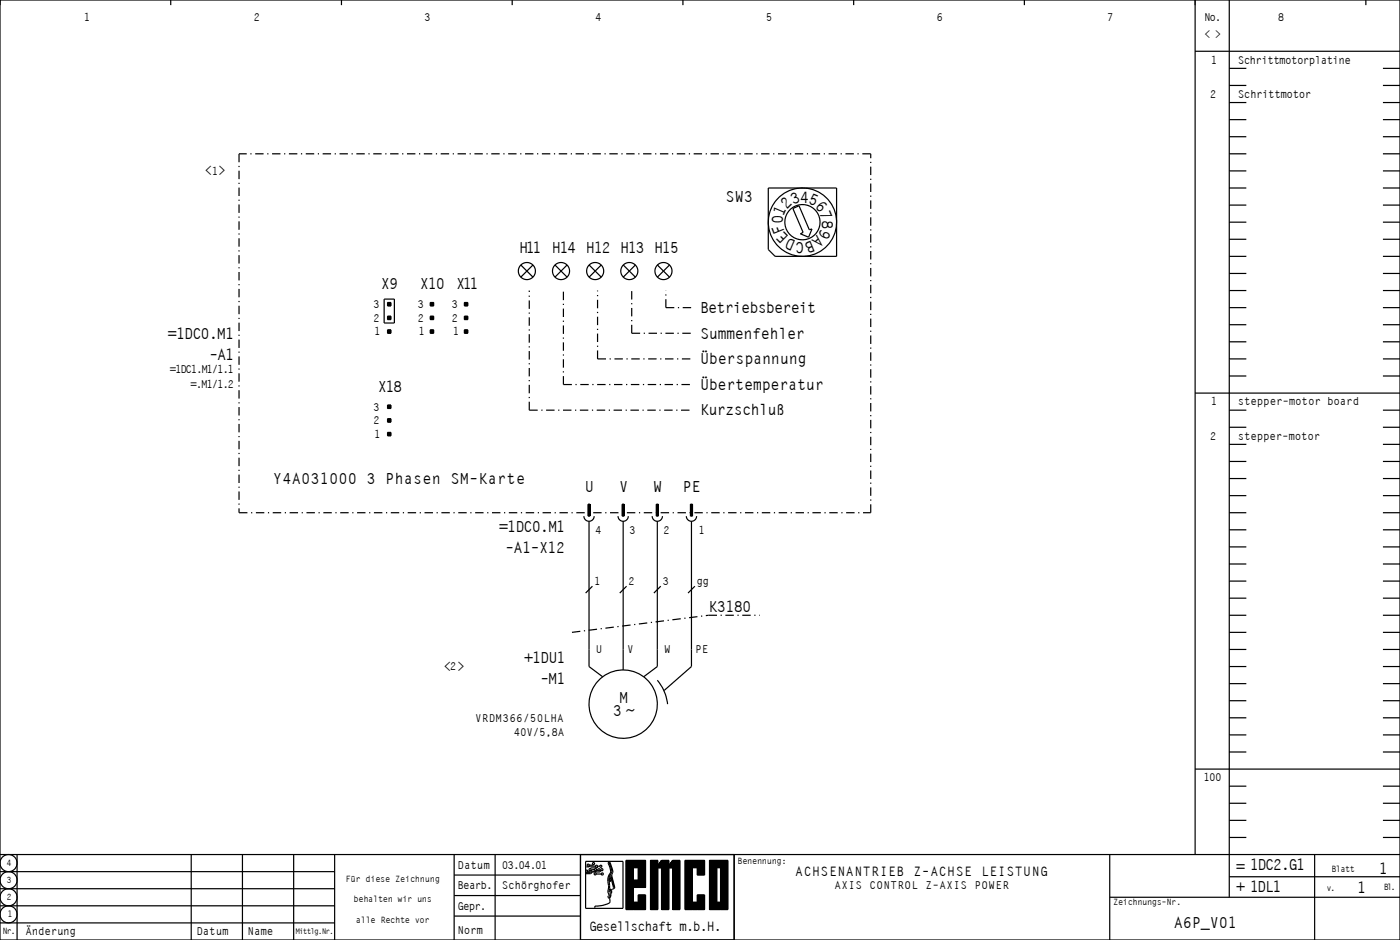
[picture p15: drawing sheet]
<svg xmlns="http://www.w3.org/2000/svg" width="410mm" height="275mm" viewBox="0 0 410 275" stroke-linecap="round" stroke-linejoin="round" font-family="sans-serif">
<defs><g id="words">
<g font-size="4.6">
<text x="232.2" y="59.9" transform="rotate(-22 232.2 59.9)">3</text>
<text x="234.2" y="59.3">4</text>
<text x="236.4" y="59.5" transform="rotate(23 236.4 59.5)">5</text>
<text x="229.3" y="65.6" transform="rotate(-90 229.3 65.6)">0</text>
<text x="229.3" y="63.4" transform="rotate(-67 229.3 63.4)">1</text>
<text x="230.3" y="61.5" transform="rotate(-45 230.3 61.5)">2</text>
<text x="238.5" y="60.5" transform="rotate(45 238.5 60.5)">6</text>
<text x="239.9" y="62.2" transform="rotate(68 239.9 62.2)">7</text>
<text x="240.7" y="64.4" transform="rotate(90 240.7 64.4)">8</text>
<text x="229.9" y="67.8" transform="rotate(-112 229.9 67.8)">F</text>
<text x="231.3" y="69.5" transform="rotate(-135 231.3 69.5)">E</text>
<text x="233.4" y="70.5" transform="rotate(-157 233.4 70.5)">D</text>
<text x="235.6" y="70.7" transform="rotate(-180 235.6 70.7)">C</text>
<text x="237.8" y="70.1" transform="rotate(158 237.8 70.1)">B</text>
<text x="239.5" y="68.5" transform="rotate(135 239.5 68.5)">A</text>
<text x="240.5" y="66.6" transform="rotate(113 240.5 66.6)">9</text>
</g>
<g font-size="4.5">
<text x="212.5" y="59.1">SW3</text>
<text x="152.1" y="74.1">H11 H14 H12 H13 H15</text>
<text x="111.5" y="84.6">X9</text>
<text x="123" y="84.6">X10 X11</text>
<text x="205" y="91.6">Betriebsbereit</text>
<text x="49.2" y="99.1">=1DC0.M1</text>
<text x="205" y="99.1">Summenfehler</text>
<text x="61.2" y="105.2">-A1</text>
<text x="205" y="106.6">Ûberspannung</text>
<text x="110.6" y="114.6">X18</text>
<text x="205" y="114.1">Ûbertemperatur</text>
<text x="205" y="121.6">KurzschluÞ</text>
<text x="80" y="141.6">Y4A031000 3 Phasen SM-Karte</text>
<text x="171.3" y="144.1">U</text>
<text x="181.3" y="144.1">V</text>
<text x="191.3" y="144.1">W</text>
<text x="199.8" y="144.1">PE</text>
<text x="146.2" y="155.7">=1DC0.M1</text>
<text x="147.9" y="161.8">-A1-X12</text>
<text x="207.5" y="179.1">K3180</text>
<text x="153.5" y="194.1">+1DU1</text>
<text x="158.2" y="200.2">-M1</text>
<text x="179.5" y="209.6">3 ~</text>
<text x="181.3" y="205.6">M</text>
<text x="362" y="255.1">= 1DC2.G1</text>
<text x="403.8" y="255.8">1</text>
<text x="362" y="261.1">+ 1DL1</text>
<text x="397.4" y="261.2">1</text>
<text x="343.7" y="271.6">A6P_V01</text>
</g>
<g font-size="3.8">
<text x="59.9" y="51.3">&lt; &gt;</text>
<text x="129.9" y="196.3">&lt; &gt;</text>
<text x="232.9" y="256.3">ACHSENANTRIEB Z-ACHSE LEISTUNG</text>
<text x="172.5" y="272.3">Gesellschaft m.b.H.</text>
</g>
<g font-size="3.2">
<text x="24.6" y="6.1">1</text>
<text x="74.3" y="6.1">2</text>
<text x="124.3" y="6.1">3</text>
<text x="174.3" y="6.1">4</text>
<text x="224.3" y="6.1">5</text>
<text x="274.3" y="6.1">6</text>
<text x="324.3" y="6.1">7</text>
<text x="352.7" y="11.1">&lt; &gt;</text>
<text x="352.7" y="6.1">No.</text>
<text x="374.3" y="6.1">8</text>
<text x="354.6" y="18.6">1</text>
<text x="362.5" y="18.6">Schrittmotorplatine</text>
<text x="354.3" y="28.6">2</text>
<text x="362.5" y="28.6">Schrittmotor</text>
<text x="62.1" y="51.1">1</text>
<text x="109.3" y="90.1">3</text>
<text x="109.3" y="94.1">2</text>
<text x="122.3" y="90.1">3</text>
<text x="122.3" y="94.1">2</text>
<text x="132.3" y="90.1">3</text>
<text x="132.3" y="94.1">2</text>
<text x="109.6" y="98.1">1</text>
<text x="122.6" y="98.1">1</text>
<text x="132.6" y="98.1">1</text>
<text x="49.7" y="109.1">=1DC1.M1/1.1</text>
<text x="55.8" y="113.5">=.M1/1.2</text>
<text x="354.6" y="118.6">1</text>
<text x="362.5" y="118.6">stepper-motor board</text>
<text x="109.3" y="120.1">3</text>
<text x="109.3" y="124.1">2</text>
<text x="109.6" y="128.1">1</text>
<text x="354.3" y="128.6">2</text>
<text x="362.5" y="128.6">stepper-motor</text>
<text x="174.3" y="156.1">4</text>
<text x="184.3" y="156.1">3</text>
<text x="194.3" y="156.1">2</text>
<text x="204.6" y="156.1">1</text>
<text x="174" y="171.1">1</text>
<text x="184" y="171.1">2</text>
<text x="194" y="171.1">3</text>
<text x="204" y="171.1">gg</text>
<text x="174.5" y="191.1">U</text>
<text x="183.7" y="191.1">V</text>
<text x="194.5" y="191.1">W</text>
<text x="203.6" y="191.1">PE</text>
<text x="131.8" y="196.1">2</text>
<text x="139.1" y="211.1">VRDM366/50LHA</text>
<text x="150.5" y="215.4">40V/5,8A</text>
<text x="352.5" y="228.6">100</text>
<text x="134" y="254.1">Datum</text>
<text x="147" y="254.1">03.04.01</text>
<text x="134" y="260.1">Bearb.</text>
<text x="147" y="260.1">SchÎrghofer</text>
<text x="244.4" y="260.1">AXIS CONTROL Z-AXIS POWER</text>
<text x="134" y="266.1">Gepr.</text>
<text x="7.5" y="273.6">Ønderung</text>
<text x="57.5" y="273.6">Datum</text>
<text x="72.5" y="273.6">Name</text>
<text x="134" y="273.1">Norm</text>
</g>
<g font-size="2.5">
<text x="1.9" y="253.4">4</text>
<text x="101.2" y="257.9">FÏr diese Zeichnung</text>
<text x="216" y="252.9">Benennung:</text>
<text x="389.9" y="255.1">Blatt</text>
<text x="1.9" y="263.4">2</text>
<text x="1.9" y="258.4">3</text>
<text x="103.6" y="263.9">behalten wir uns</text>
<text x="388.4" y="260.7">v.</text>
<text x="405.2" y="260.3">Bl.</text>
<text x="2.2" y="268.4">1</text>
<text x="104.2" y="269.9">alle Rechte vor</text>
<text x="326" y="264.9">Zeichnungs-Nr.</text>
<text x=".7" y="273.4">Nr.</text>
</g>
<text font-size="2.3" x="86.5" y="273.3">Mittlg.Nr.</text>
</g></defs>
<g fill="none" stroke="#000" stroke-width=".35" stroke-dasharray="2.5 1.1 .4 1.1" stroke-linecap="butt">
<path d="M70 45v105M255 45h-185M185 97.5v-12.5M185 97.5h17.5M195 90v-5M195 90h7.5M165 112.5v-27.5M165 112.5h37.5M175 105v-20M175 105h27.5M155 120v-35M155 120h47.5"/>
<path d="M70 150h185M255 150v-105M167.5 185l40-5M207.5 180h15"/>
</g>
<g fill="none" stroke="#000" stroke-width=".35">
<path d="M0 0h410v275h-410zM50 0v1.5M100 0v1.5M150 0v1.5M200 0v1.5M250 0v1.5M300 0v1.5M350 0v250M350 15h60M360 0v262.5M400 0v1.5M360 35h5"/>
<path d="M360 30h5M360 25h5M360 20h5M405 35h5M405 30h5M405 25h5M405 20h5M225 55h20v20h-18l-2-2zM360 55h5M360 50h5M360 45h5M360 40h5"/>
<path d="M405 55h5M405 50h5M405 45h5M405 40h5M152.5 77.5l3.6 3.6M156.1 77.5l-3.6 3.6M162.5 77.5l3.6 3.6M166.1 77.5l-3.6 3.6M172.5 77.5l3.6 3.6M176.1 77.5l-3.6 3.6M182.5 77.5l3.6 3.6M186.1 77.5l-3.6 3.6"/>
<path d="M192.5 77.5l3.6 3.6M196.1 77.5l-3.6 3.6M232.2 61l1.8-.8 3 7 .8-.2-1 2.4-2.4-1 .8-.4zM360 75h5M360 70h5M360 65h5M360 60h5M405 75h5M405 70h5M405 65h5M405 60h5M112.5 87.5h3v7h-3z"/>
<path d="M113.5 88.5h1v1h-1zM113.5 92.5h1v1h-1zM113.5 96.5h1v1h-1zM113.5 97.4h1M113.5 97.3h1M113.5 97.2h1M113.5 97.1h1M113.5 97h1M113.5 96.9h1M113.5 96.8h1M113.5 96.7h1M113.5 96.6h1"/>
<path d="M113.5 93.4h1M113.5 93.3h1M113.5 93.2h1M113.5 93.1h1M113.5 93h1M113.5 92.9h1M113.5 92.8h1M113.5 92.7h1M113.5 92.6h1M113.5 89.4h1M113.5 89.3h1M113.5 89.2h1"/>
<path d="M113.5 89.1h1M113.5 89h1M113.5 88.9h1M113.5 88.8h1M113.5 88.7h1M113.5 88.6h1M126 88.5h1v1h-1zM126 92.5h1v1h-1zM126 96.5h1v1h-1zM126 97.4h1M126 97.3h1M126 97.2h1"/>
<path d="M126 97.1h1M126 97h1M126 96.9h1M126 96.8h1M126 96.7h1M126 96.6h1M126 93.4h1M126 93.3h1M126 93.2h1M126 93.1h1M126 93h1M126 92.9h1"/>
<path d="M126 92.8h1M126 92.7h1M126 92.6h1M126 89.4h1M126 89.3h1M126 89.2h1M126 89.1h1M126 89h1M126 88.9h1M126 88.8h1M126 88.7h1M126 88.6h1"/>
<path d="M136 88.5h1v1h-1zM136 92.5h1v1h-1zM136 96.5h1v1h-1zM136 97.4h1M136 97.3h1M136 97.2h1M136 97.1h1M136 97h1M136 96.9h1M136 96.8h1M136 96.7h1M136 96.6h1"/>
<path d="M136 93.4h1M136 93.3h1M136 93.2h1M136 93.1h1M136 93h1M136 92.9h1M136 92.8h1M136 92.7h1M136 92.6h1M136 89.4h1M136 89.3h1M136 89.2h1"/>
<path d="M136 89.1h1M136 89h1M136 88.9h1M136 88.8h1M136 88.7h1M136 88.6h1M360 95h5M360 90h5M360 85h5M360 80h5M405 95h5M405 90h5"/>
<path d="M405 85h5M405 80h5M113.5 118.5h1v1h-1zM113.5 119.4h1M113.5 119.3h1M113.5 119.2h1M113.5 119.1h1M113.5 119h1M113.5 118.9h1M113.5 118.8h1M113.5 118.7h1M113.5 118.6h1"/>
<path d="M350 115h60M360 110h5M360 105h5M360 100h5M405 110h5M405 105h5M405 100h5M113.5 122.5h1v1h-1zM113.5 126.5h1v1h-1zM113.5 127.4h1M113.5 127.3h1M113.5 127.2h1"/>
<path d="M113.5 127.1h1M113.5 127h1M113.5 126.9h1M113.5 126.8h1M113.5 126.7h1M113.5 126.6h1M113.5 123.4h1M113.5 123.3h1M113.5 123.2h1M113.5 123.1h1M113.5 123h1M113.5 122.9h1"/>
<path d="M113.5 122.8h1M113.5 122.7h1M113.5 122.6h1M360 135h5M360 130h5M360 125h5M360 120h5M405 135h5M405 130h5M405 125h5M405 120h5M171 151a1.5 1.5 0 0 0 1.5 1.5 1.5 1.5 0 0 0 1.5-1.5"/>
<path d="M172.2 147.5h.5l.1 3.5h-.6zM172.5 152.5v42.5l4 3M181 151a1.5 1.5 0 0 0 1.5 1.5 1.5 1.5 0 0 0 1.5-1.5M182.2 147.5h.6v3.5h-.6zM182.5 152.5v43.5M182.7 147.5v3M191 151a1.5 1.5 0 0 0 1.5 1.5 1.5 1.5 0 0 0 1.5-1.5M192.2 147.5h.5l.1 3.5h-.6zM192.5 152.5v42.5l-4 3M201 151a1.5 1.5 0 0 0 1.5 1.5 1.5 1.5 0 0 0 1.5-1.5M202.2 147.5h.6v3.5h-.6zM202.5 152.5v42.5l-8 7"/>
<path d="M202.8 147.5v3M360 155h5M360 150h5M360 145h5M360 140h5M405 155h5M405 150h5M405 145h5M405 140h5M173.5 171.5l-2 2M183.5 171.5l-2 2M193.5 171.5l-2 2"/>
<path d="M203.5 171.5l-2 2M360 175h5M360 170h5M360 165h5M360 160h5M405 175h5M405 170h5M405 165h5M405 160h5M192.5 199a13.1 13.1 0 0 1 3 7M360 195h5M360 190h5"/>
<path d="M360 185h5M360 180h5M405 195h5M405 190h5M405 185h5M405 180h5M360 215h5M360 210h5M360 205h5M360 200h5M405 215h5M405 210h5"/>
<path d="M405 205h5M405 200h5M350 225h60M360 235h5M360 230h5M360 220h5M405 235h5M405 230h5M405 220h5M0 250h410M0 255h98M5 250v25"/>
<path d="M56 250v25M71 250v25M86 250v25M98 250v25M133 256h37M133 250v25M145 250v25M170 250v25M171.5 252h10.9v13.8h-10.9zM173.8 252.9l-.1 .2h-1.2M174.1 254.4h-.7l-.4 .5h-.9M174.4 253.4l-2.7 .2"/>
<path d="M174.6 255.7h1.5M175.1 254.4l-.4 .5h-1.3l-.4 .4h-1.3M175.6 253.4h-.4l-.3 .5h-1.9l-.2 .3M176 254.6l-.3 .5h-2.2l-.5 .5h-1.4M178.1 252.6l.1 .2a3.2 3.2 0 0 1 .5 2.6M178.4 252.5l.4 .9a2.07 2.07 0 0 1 .2 2.1 2.52 2.52 0 0 0-.6 2.5l.1 1.9-.2 .9M178.4 252.5l-.2-.1-.1 .2M178.5 257.5l.2 .5M178.5 252l1 2.8M178.8 255.4l-.8 1.6 .2 2.4a3 3 0 0 0 .1 2.5M178.9 256.7l-.2 1.3M178.9 256.7l.9 3-.9-3.5-.2 .1-.2 1.2"/>
<path d="M179.2 256.3l.8 3.2M179.5 254.8l-.3 1.5M180 259.5v.3l-.9 .5-.2 1.5M183.3 253.9h5.8M185.5 259.6h3.6v-7.9h-5.8v14.4h5.8v-4.3h-2.2v2.1M185.5 253.9v12.2M185.5 257.5h1.4M186.9 253.9v5.7M190.5 251.7h2.2v14.4h-2.2zM192.7 253.9h1M193.7 251.7h2.2v14.4h-2.2zM193.7 251.8l-1 1.3"/>
<path d="M193.7 251.7l-1 1.4h1M193.7 251.8l-.9 1.3M193.7 252.8h-.8v.3M193.7 252.5h-.5v.3M193.7 252.2h-.3v.3M193.7 252h-.2v.2M195.9 253.9h1.1M197 251.8l-1 1.3M197 251.7l-1.1 1.4h1.1M197 251.7h2.1v14.4h-2.1zM197 252.8h-.8v.3M197 252.5h-.6v.3"/>
<path d="M197 252.2h-.4v.3M197 252h-.2v.2M202.7 251.7v14.4M202.7 253.9h1.5M204.2 251.7v4.3h2.1v-4.3h-5.7v14.4h5.7v-4.3h-2.1v4.3M207.8 251.7h5.4v14.4h-5.4zM209.9 253.9h1.1M209.9 251.7v14.4M211 251.7v14.4M215 250v25M325 250v25M360 245h5"/>
<path d="M360 240h5M360 256.5h50M385 250v25M405 245h5M405 240h5M0 270h98M0 265h98M0 260h98M133 268h37M133 262h37M178.3 261.9l.1 .1M178.6 261.6l.1 .7-.4 .4-.2-.4 .3-.3"/>
<path d="M178.6 262.6v1.4a5.7 5.7 0 0 1-4 1.1l-.4 .1v.6M178.7 260.1l.3 .9-.4 .7M178.8 260.1l-.1 .6-.4 .1M178.9 261.8l-.3 .8M185.5 263.9h3.6M202.7 263.9h1.5M209.9 263.9h1.1M325 262.5h85"/>
<circle cx="154.3" cy="79.3" r="2.5"/>
<circle cx="164.3" cy="79.3" r="2.5"/>
<circle cx="174.3" cy="79.3" r="2.5"/>
<circle cx="184.3" cy="79.3" r="2.5"/>
<circle cx="194.3" cy="79.3" r="2.5"/>
<circle cx="235" cy="65" r="10"/>
<circle cx="235" cy="65" r="5.2"/>
<circle cx="182.5" cy="206" r="10"/>
<circle cx="2.5" cy="252.5" r="2.5"/>
<circle cx="2.5" cy="257.5" r="2.5"/>
<circle cx="171.8" cy="254.9" r=".3"/>
<circle cx="172.2" cy="253.1" r=".3"/>
<circle cx="172.8" cy="254.4" r=".3"/>
<circle cx="173.8" cy="252.7" r=".3"/>
<circle cx="174.3" cy="255.7" r=".3"/>
<circle cx="174.4" cy="254.4" r=".3"/>
<circle cx="174.7" cy="253.4" r=".3"/>
<circle cx="175.4" cy="254.5" r=".3"/>
<circle cx="175.9" cy="253.4" r=".3"/>
<circle cx="176.3" cy="254.4" r=".3"/>
<circle cx="176.4" cy="255.7" r=".3"/>
<circle cx="2.5" cy="262.5" r="2.5"/>
<circle cx="2.5" cy="267.5" r="2.5"/>
</g>
<g fill="#000">
<path d="M172.2 147.5h.6v3.5h-.6zM182.2 147.5h.6v3.5h-.6zM192.2 147.5h.6v3.5h-.6zM202.2 147.5h.6v3.5h-.6zM183.3 251.7h5.8v2.2h-5.8zM183.3 253.9h2.2v12.2h-2.2zM185.5 257.5h1.4v2.1h-1.4zM186.9 253.9h2.2v5.7h-2.2zM190.5 251.7h2.2v14.4h-2.2zM192.7 253.1h1v.8h-1zM192.9 252.8h.8v.3h-.8zM193.2 252.5h.5v.3h-.5z"/>
<path d="M193.4 252.2h.3v.3h-.3zM193.5 252h.2v.2h-.2zM193.7 251.7h2.2v14.4h-2.2zM195.9 253.1h1.1v.8h-1.1zM196.2 252.8h.8v.3h-.8zM196.4 252.5h.6v.3h-.6zM196.6 252.2h.4v.3h-.4zM196.8 252h.2v.2h-.2zM197 251.7h2.1v14.4h-2.1zM200.6 251.7h2.1v14.4h-2.1zM202.7 251.7h1.5v2.2h-1.5zM204.2 251.7h2.1v4.3h-2.1z"/>
<path d="M207.8 251.7h2.1v14.4h-2.1zM209.9 251.7h1.1v2.2h-1.1zM211 251.7h2.2v14.4h-2.2zM185.5 263.9h3.6v2.2h-3.6zM186.9 261.8h2.2v2.1h-2.2zM202.7 263.9h1.5v2.2h-1.5zM204.2 261.8h2.1v4.3h-2.1zM209.9 263.9h1.1v2.2h-1.1z"/>
</g>
<use href="#words"/>
</svg>
